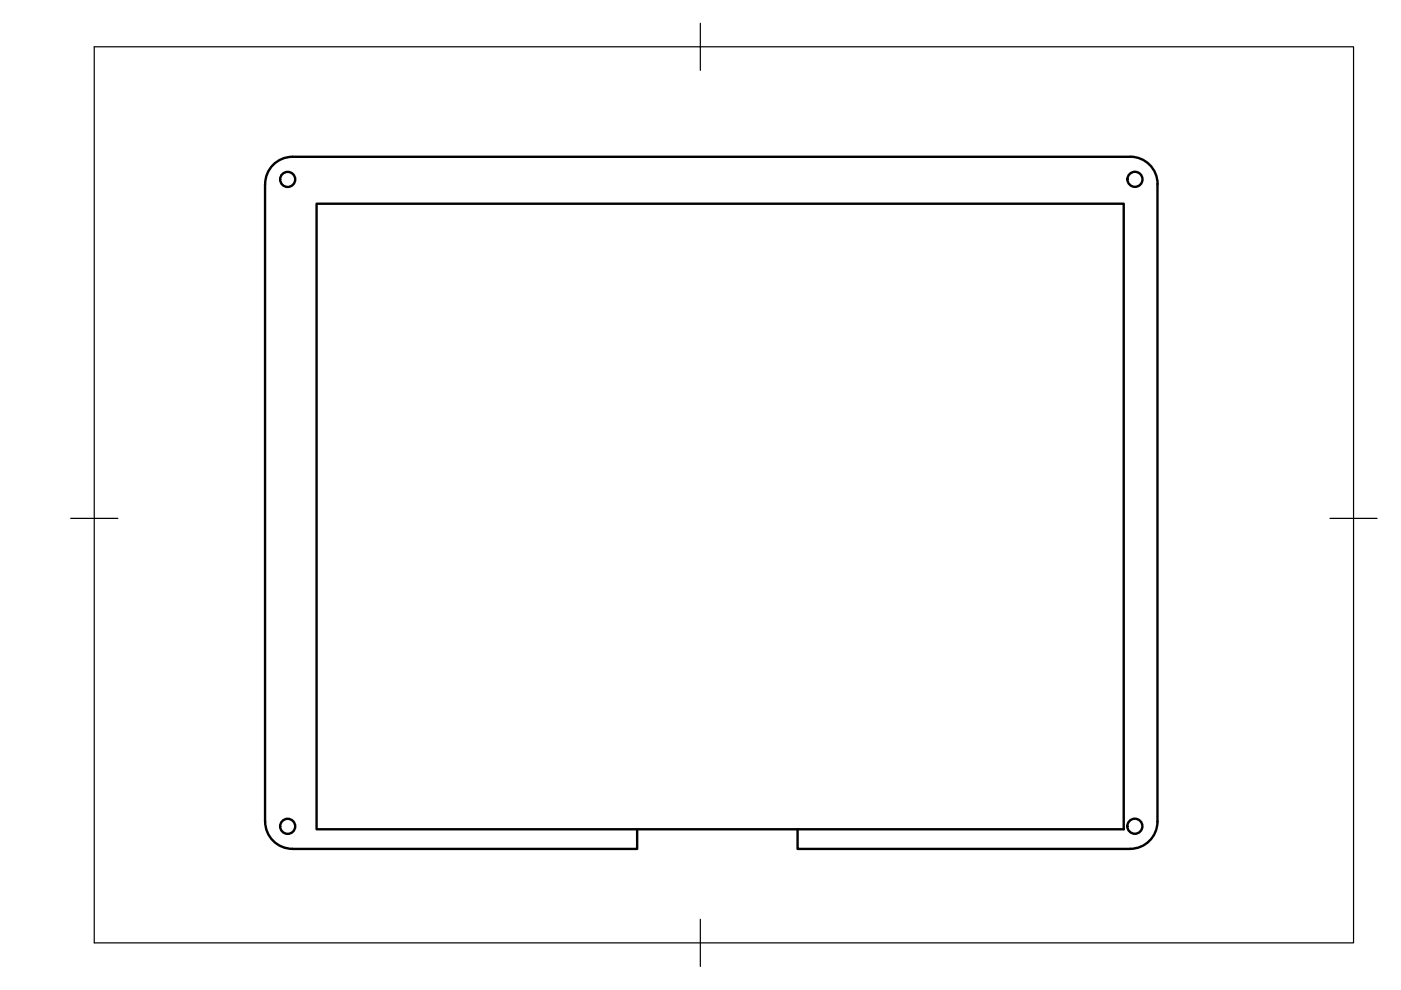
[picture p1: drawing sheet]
<svg xmlns="http://www.w3.org/2000/svg" width="297mm" height="210mm" viewBox="0 0 297 210" stroke-linecap="round" stroke-linejoin="round" font-family="sans-serif">
<!-- layer: Sichtbar -->
<g fill="none" stroke="#000" stroke-width=".51">
<path d="M56.2 39v135.2M56.2 39a5.8 5.8 0 0 1 5.8-5.8h177.6a5.8 5.8 0 0 1 5.8 5.8v135.2a5.8 5.8 0 0 1-5.8 5.8M67.1 43.2h171.2v132.6h-171.2zM56.2 174.2a5.8 5.8 0 0 0 5.8 5.8M135.1 175.8v4.2h-73.1M169.1 175.8v4.2h70.5"/>
<circle cx="61" cy="38" r="1.6"/>
<circle cx="240.6" cy="38" r="1.6"/>
<circle cx="61" cy="175.2" r="1.6"/>
<circle cx="240.6" cy="175.2" r="1.6"/>
</g>
<!-- layer: Border -->
<path d="M20 9.9h267v190h-267zM148.5 4.9v10M15 109.9h10M282 109.9h10M148.5 194.9v10" fill="none" stroke="#000" stroke-width=".25"/>
</svg>
